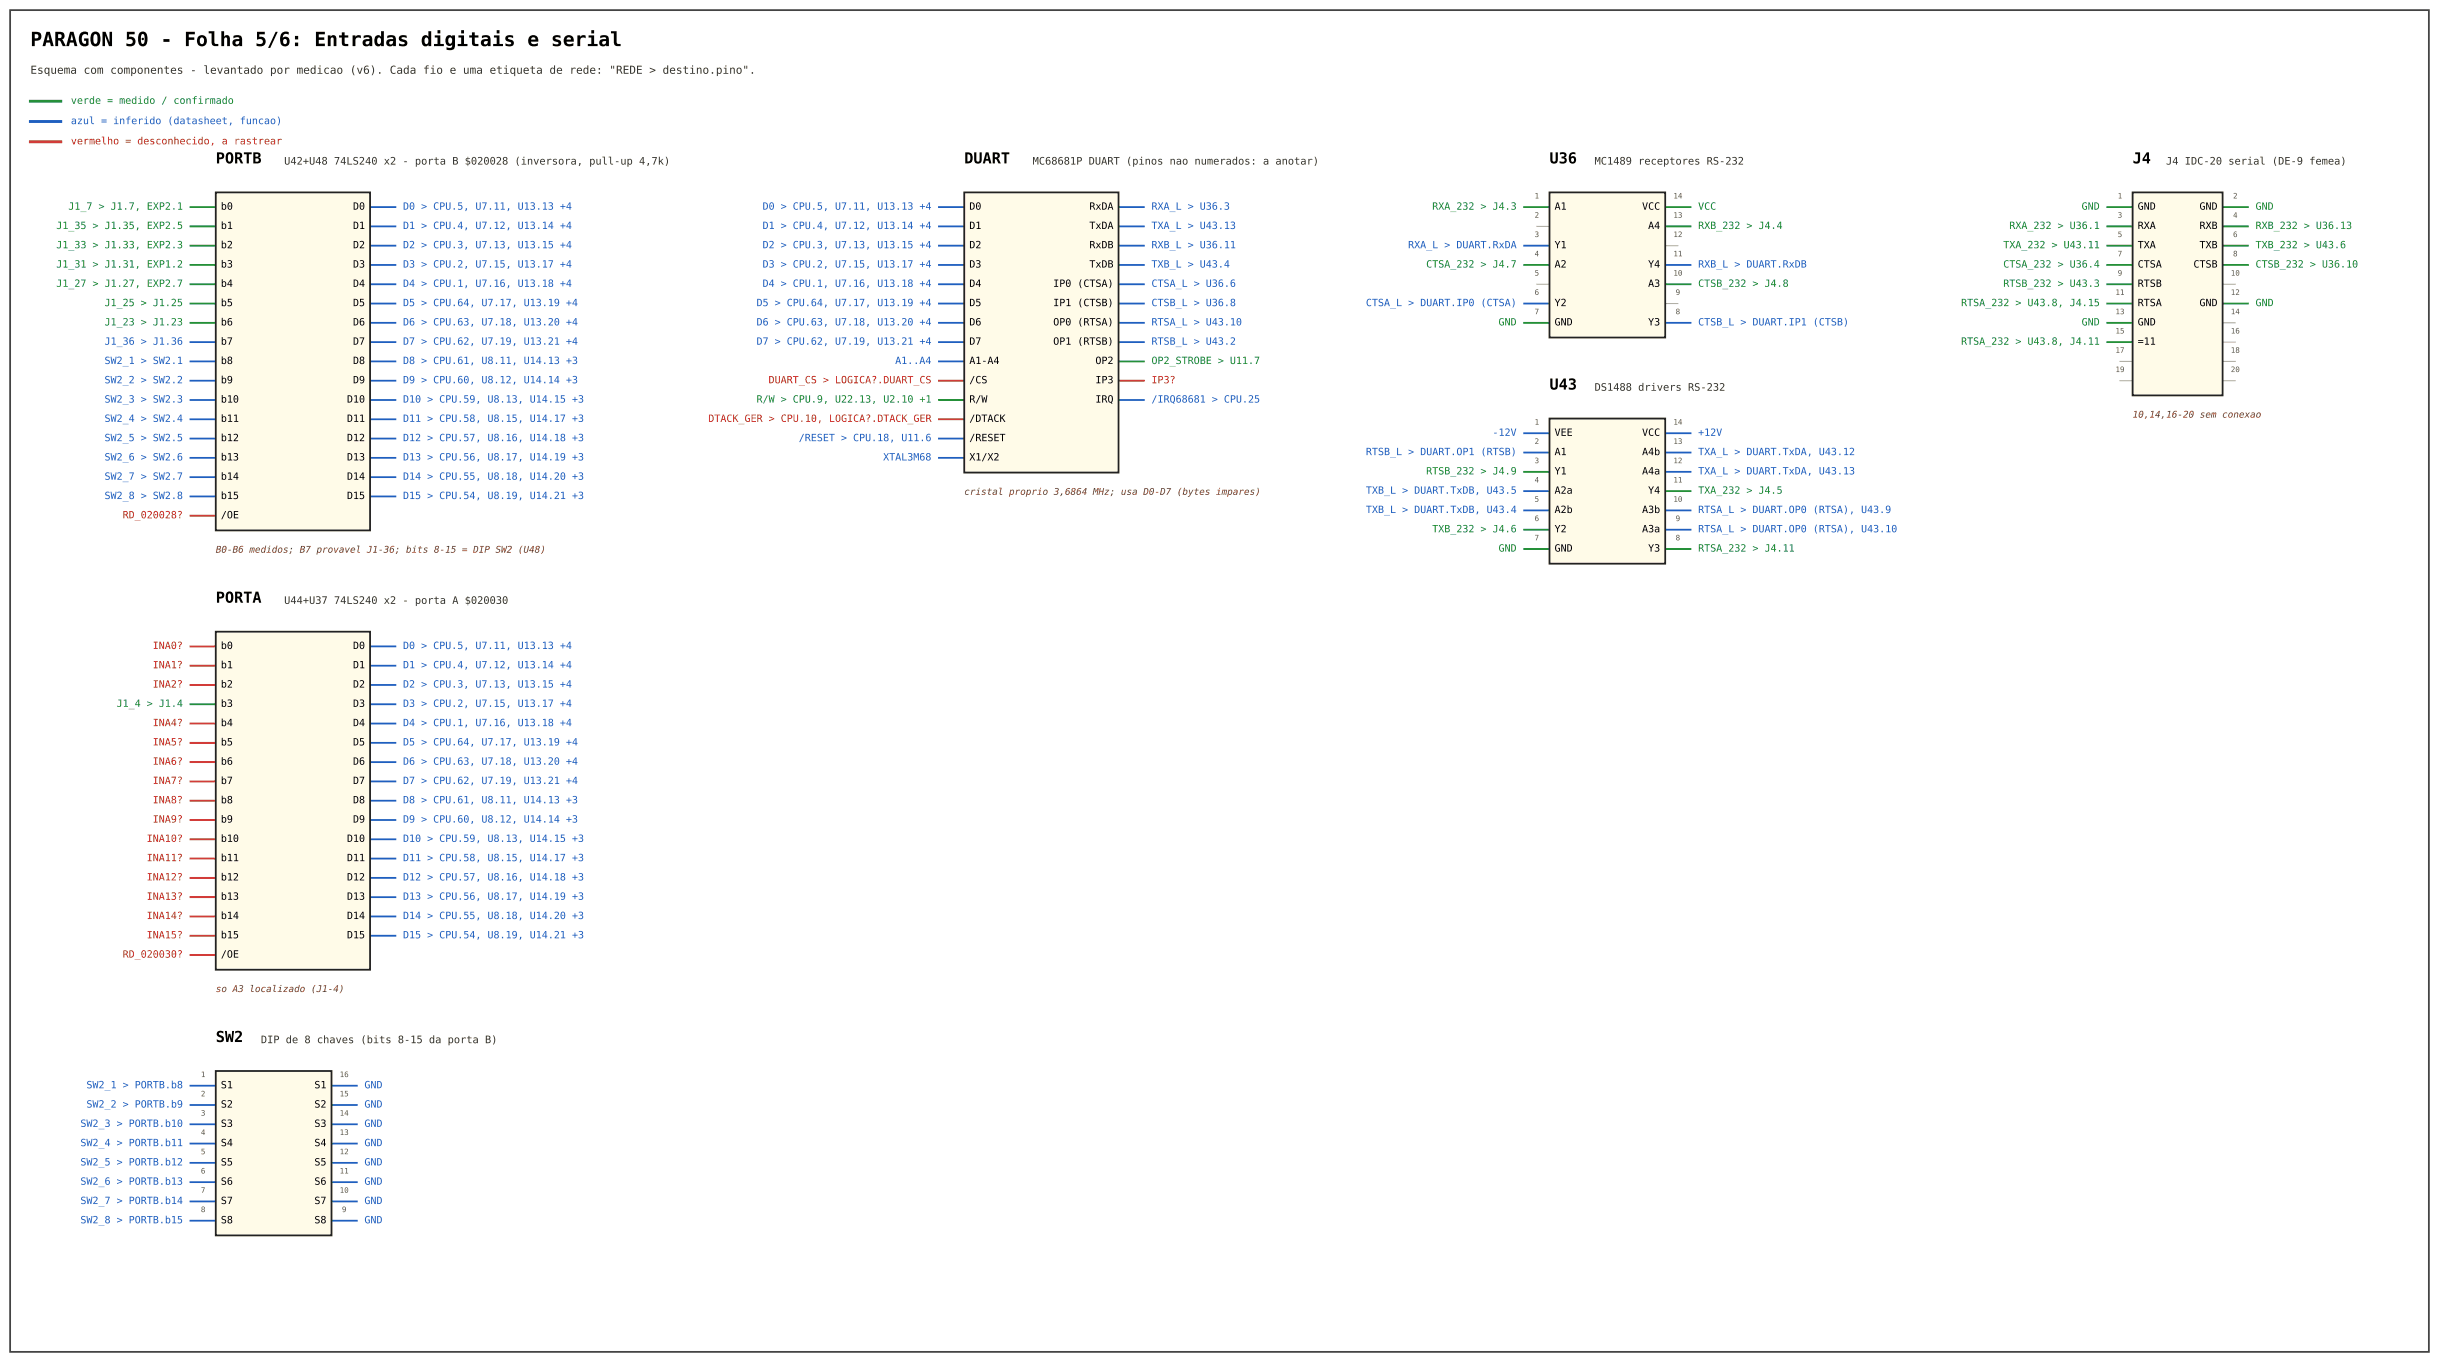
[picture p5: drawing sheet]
<svg xmlns="http://www.w3.org/2000/svg" width="482mm" height="269mm" viewBox="0 0 482 269" stroke-linecap="round" stroke-linejoin="round" font-family="sans-serif">
<defs><g id="words">
<text font-size="3.9" x="6" y="9.1">PARAGON 50 - Folha 5/6: Entradas digitais e serial</text>
<g font-size="3">
<text x="42.6" y="32.3">PORTB</text>
<text x="190.5" y="32.3">DUART</text>
<text x="306.1" y="32.3">U36</text>
<text x="421.2" y="32.3">J4</text>
<text x="306.1" y="76.9">U43</text>
<text x="42.6" y="119">PORTA</text>
<text x="42.6" y="205.8">SW2</text>
</g>
<text font-size="2.2" fill="#333" x="6" y="14.6">Esquema com componentes - levantado por medicao (v6). Cada fio e uma etiqueta de rede: &quot;REDE &gt; destino.pino&quot;.</text>
<g font-size="2" fill="#1a8a2e">
<text x="14" y="20.5">verde = medido / confirmado</text>
<text x="13.5" y="41.4">J1_7 &gt; J1.7, EXP2.1</text>
<text x="282.9" y="41.4">RXA_232 &gt; J4.3</text>
<text x="335.4" y="41.4">VCC</text>
<text x="411.2" y="41.4">GND</text>
<text x="445.5" y="41.4">GND</text>
<text x="11.1" y="45.2">J1_35 &gt; J1.35, EXP2.5</text>
<text x="335.4" y="45.2">RXB_232 &gt; J4.4</text>
<text x="396.9" y="45.2">RXA_232 &gt; U36.1</text>
<text x="445.5" y="45.2">RXB_232 &gt; U36.13</text>
<text x="11.1" y="49">J1_33 &gt; J1.33, EXP2.3</text>
<text x="11.1" y="52.8">J1_31 &gt; J1.31, EXP1.2</text>
<text x="281.7" y="52.8">CTSA_232 &gt; J4.7</text>
<text x="395.7" y="49">TXA_232 &gt; U43.11</text>
<text x="395.7" y="52.8">CTSA_232 &gt; U36.4</text>
<text x="445.5" y="49">TXB_232 &gt; U43.6</text>
<text x="445.5" y="52.8">CTSB_232 &gt; U36.10</text>
<text x="11.1" y="56.7">J1_27 &gt; J1.27, EXP2.7</text>
<text x="335.4" y="56.7">CTSB_232 &gt; J4.8</text>
<text x="395.7" y="56.7">RTSB_232 &gt; U43.3</text>
<text x="20.6" y="60.5">J1_25 &gt; J1.25</text>
<text x="20.6" y="64.3">J1_23 &gt; J1.23</text>
<text x="296" y="64.3">GND</text>
<text x="387.4" y="60.5">RTSA_232 &gt; U43.8, J4.15</text>
<text x="411.2" y="64.3">GND</text>
<text x="445.5" y="60.5">GND</text>
<text x="227.4" y="71.9">OP2_STROBE &gt; U11.7</text>
<text x="387.4" y="68.1">RTSA_232 &gt; U43.8, J4.11</text>
<text x="149.4" y="79.5">R/W &gt; CPU.9, U22.13, U2.10 +1</text>
<text x="281.7" y="93.7">RTSB_232 &gt; J4.9</text>
<text x="335.4" y="97.5">TXA_232 &gt; J4.5</text>
<text x="282.9" y="105.1">TXB_232 &gt; J4.6</text>
<text x="296" y="108.9">GND</text>
<text x="335.4" y="108.9">RTSA_232 &gt; J4.11</text>
<text x="23" y="139.6">J1_4 &gt; J1.4</text>
</g>
<g font-size="2" fill="#1f5fbf">
<text x="14" y="24.5">azul = inferido (datasheet, funcao)</text>
<text x="79.6" y="41.4">D0 &gt; CPU.5, U7.11, U13.13 +4</text>
<text x="150.6" y="41.4">D0 &gt; CPU.5, U7.11, U13.13 +4</text>
<text x="227.4" y="41.4">RXA_L &gt; U36.3</text>
<text x="79.6" y="45.2">D1 &gt; CPU.4, U7.12, U13.14 +4</text>
<text x="150.6" y="45.2">D1 &gt; CPU.4, U7.12, U13.14 +4</text>
<text x="227.4" y="45.2">TXA_L &gt; U43.13</text>
<text x="79.6" y="49">D2 &gt; CPU.3, U7.13, U13.15 +4</text>
<text x="79.6" y="52.8">D3 &gt; CPU.2, U7.15, U13.17 +4</text>
<text x="150.6" y="49">D2 &gt; CPU.3, U7.13, U13.15 +4</text>
<text x="150.6" y="52.8">D3 &gt; CPU.2, U7.15, U13.17 +4</text>
<text x="227.4" y="49">RXB_L &gt; U36.11</text>
<text x="227.4" y="52.8">TXB_L &gt; U43.4</text>
<text x="278.1" y="49">RXA_L &gt; DUART.RxDA</text>
<text x="335.4" y="52.8">RXB_L &gt; DUART.RxDB</text>
<text x="79.6" y="56.7">D4 &gt; CPU.1, U7.16, U13.18 +4</text>
<text x="150.6" y="56.7">D4 &gt; CPU.1, U7.16, U13.18 +4</text>
<text x="227.4" y="56.7">CTSA_L &gt; U36.6</text>
<text x="79.6" y="60.5">D5 &gt; CPU.64, U7.17, U13.19 +4</text>
<text x="79.6" y="64.3">D6 &gt; CPU.63, U7.18, U13.20 +4</text>
<text x="149.4" y="60.5">D5 &gt; CPU.64, U7.17, U13.19 +4</text>
<text x="149.4" y="64.3">D6 &gt; CPU.63, U7.18, U13.20 +4</text>
<text x="227.4" y="60.5">CTSB_L &gt; U36.8</text>
<text x="227.4" y="64.3">RTSA_L &gt; U43.10</text>
<text x="269.8" y="60.5">CTSA_L &gt; DUART.IP0 (CTSA)</text>
<text x="335.4" y="64.3">CTSB_L &gt; DUART.IP1 (CTSB)</text>
<text x="20.6" y="68.1">J1_36 &gt; J1.36</text>
<text x="20.6" y="71.9">SW2_1 &gt; SW2.1</text>
<text x="79.6" y="68.1">D7 &gt; CPU.62, U7.19, U13.21 +4</text>
<text x="79.6" y="71.9">D8 &gt; CPU.61, U8.11, U14.13 +3</text>
<text x="149.4" y="68.1">D7 &gt; CPU.62, U7.19, U13.21 +4</text>
<text x="176.8" y="71.9">A1..A4</text>
<text x="227.4" y="68.1">RTSB_L &gt; U43.2</text>
<text x="20.6" y="75.7">SW2_2 &gt; SW2.2</text>
<text x="79.6" y="75.7">D9 &gt; CPU.60, U8.12, U14.14 +3</text>
<text x="20.6" y="79.5">SW2_3 &gt; SW2.3</text>
<text x="20.6" y="83.3">SW2_4 &gt; SW2.4</text>
<text x="79.6" y="79.5">D10 &gt; CPU.59, U8.13, U14.15 +3</text>
<text x="79.6" y="83.3">D11 &gt; CPU.58, U8.15, U14.17 +3</text>
<text x="227.4" y="79.5">/IRQ68681 &gt; CPU.25</text>
<text x="20.6" y="87.1">SW2_5 &gt; SW2.5</text>
<text x="79.6" y="87.1">D12 &gt; CPU.57, U8.16, U14.18 +3</text>
<text x="157.8" y="87.1">/RESET &gt; CPU.18, U11.6</text>
<text x="269.8" y="89.9">RTSB_L &gt; DUART.OP1 (RTSB)</text>
<text x="294.8" y="86.1">-12V</text>
<text x="335.4" y="86.1">+12V</text>
<text x="335.4" y="89.9">TXA_L &gt; DUART.TxDA, U43.12</text>
<text x="20.6" y="90.9">SW2_6 &gt; SW2.6</text>
<text x="20.6" y="94.8">SW2_7 &gt; SW2.7</text>
<text x="79.6" y="90.9">D13 &gt; CPU.56, U8.17, U14.19 +3</text>
<text x="79.6" y="94.8">D14 &gt; CPU.55, U8.18, U14.20 +3</text>
<text x="174.4" y="90.9">XTAL3M68</text>
<text x="335.4" y="93.7">TXA_L &gt; DUART.TxDA, U43.13</text>
<text x="20.6" y="98.6">SW2_8 &gt; SW2.8</text>
<text x="79.6" y="98.6">D15 &gt; CPU.54, U8.19, U14.21 +3</text>
<text x="269.8" y="97.5">TXB_L &gt; DUART.TxDB, U43.5</text>
<text x="269.8" y="101.3">TXB_L &gt; DUART.TxDB, U43.4</text>
<text x="335.4" y="101.3">RTSA_L &gt; DUART.OP0 (RTSA), U43.9</text>
<text x="335.4" y="105.1">RTSA_L &gt; DUART.OP0 (RTSA), U43.10</text>
<text x="79.6" y="128.2">D0 &gt; CPU.5, U7.11, U13.13 +4</text>
<text x="79.6" y="132">D1 &gt; CPU.4, U7.12, U13.14 +4</text>
<text x="79.6" y="135.8">D2 &gt; CPU.3, U7.13, U13.15 +4</text>
<text x="79.6" y="139.6">D3 &gt; CPU.2, U7.15, U13.17 +4</text>
<text x="79.6" y="143.4">D4 &gt; CPU.1, U7.16, U13.18 +4</text>
<text x="79.6" y="147.2">D5 &gt; CPU.64, U7.17, U13.19 +4</text>
<text x="79.6" y="151">D6 &gt; CPU.63, U7.18, U13.20 +4</text>
<text x="79.6" y="154.9">D7 &gt; CPU.62, U7.19, U13.21 +4</text>
<text x="79.6" y="158.7">D8 &gt; CPU.61, U8.11, U14.13 +3</text>
<text x="79.6" y="162.5">D9 &gt; CPU.60, U8.12, U14.14 +3</text>
<text x="79.6" y="166.3">D10 &gt; CPU.59, U8.13, U14.15 +3</text>
<text x="79.6" y="170.1">D11 &gt; CPU.58, U8.15, U14.17 +3</text>
<text x="79.6" y="173.9">D12 &gt; CPU.57, U8.16, U14.18 +3</text>
<text x="79.6" y="177.7">D13 &gt; CPU.56, U8.17, U14.19 +3</text>
<text x="79.6" y="181.5">D14 &gt; CPU.55, U8.18, U14.20 +3</text>
<text x="79.6" y="185.3">D15 &gt; CPU.54, U8.19, U14.21 +3</text>
<text x="17.1" y="215">SW2_1 &gt; PORTB.b8</text>
<text x="72" y="215">GND</text>
<text x="17.1" y="218.8">SW2_2 &gt; PORTB.b9</text>
<text x="72" y="218.8">GND</text>
<text x="15.9" y="222.6">SW2_3 &gt; PORTB.b10</text>
<text x="15.9" y="226.4">SW2_4 &gt; PORTB.b11</text>
<text x="72" y="222.6">GND</text>
<text x="72" y="226.4">GND</text>
<text x="15.9" y="230.2">SW2_5 &gt; PORTB.b12</text>
<text x="72" y="230.2">GND</text>
<text x="15.9" y="234">SW2_6 &gt; PORTB.b13</text>
<text x="15.9" y="237.8">SW2_7 &gt; PORTB.b14</text>
<text x="72" y="234">GND</text>
<text x="72" y="237.8">GND</text>
<text x="15.9" y="241.6">SW2_8 &gt; PORTB.b15</text>
<text x="72" y="241.6">GND</text>
</g>
<g font-size="2" fill="#d02020">
<text x="14" y="28.5">vermelho = desconhecido, a rastrear</text>
<text x="151.8" y="75.7">DUART_CS &gt; LOGICA?.DUART_CS</text>
<text x="227.4" y="75.7">IP3?</text>
<text x="139.9" y="83.3">DTACK_GER &gt; CPU.10, LOGICA?.DTACK_GER</text>
<text x="24.2" y="102.4">RD_020028?</text>
<text x="30.2" y="128.2">INA0?</text>
<text x="30.2" y="132">INA1?</text>
<text x="30.2" y="135.8">INA2?</text>
<text x="30.2" y="143.4">INA4?</text>
<text x="30.2" y="147.2">INA5?</text>
<text x="30.2" y="151">INA6?</text>
<text x="30.2" y="154.9">INA7?</text>
<text x="30.2" y="158.7">INA8?</text>
<text x="29" y="166.3">INA10?</text>
<text x="30.2" y="162.5">INA9?</text>
<text x="29" y="170.1">INA11?</text>
<text x="29" y="173.9">INA12?</text>
<text x="29" y="177.7">INA13?</text>
<text x="29" y="181.5">INA14?</text>
<text x="29" y="185.3">INA15?</text>
<text x="24.2" y="189.1">RD_020030?</text>
</g>
<g font-size="2" fill="#333">
<text x="56.1" y="32.5">U42+U48 74LS240 x2 - porta B $020028 (inversora, pull-up 4,7k)</text>
<text x="204" y="32.5">MC68681P DUART (pinos nao numerados: a anotar)</text>
<text x="315" y="32.5">MC1489 receptores RS-232</text>
<text x="427.8" y="32.5">J4 IDC-20 serial (DE-9 femea)</text>
<text x="315" y="77.2">DS1488 drivers RS-232</text>
<text x="56.1" y="119.3">U44+U37 74LS240 x2 - porta A $020030</text>
<text x="51.5" y="206">DIP de 8 chaves (bits 8-15 da porta B)</text>
</g>
<g font-size="2">
<text x="43.6" y="41.4">b0</text>
<text x="69.7" y="41.4">D0</text>
<text x="191.5" y="41.4">D0</text>
<text x="215.2" y="41.4">RxDA</text>
<text x="307.1" y="41.4">A1</text>
<text x="324.3" y="41.4">VCC</text>
<text x="422.2" y="41.4">GND</text>
<text x="434.4" y="41.4">GND</text>
<text x="43.6" y="45.2">b1</text>
<text x="69.7" y="45.2">D1</text>
<text x="191.5" y="45.2">D1</text>
<text x="215.2" y="45.2">TxDA</text>
<text x="325.5" y="45.2">A4</text>
<text x="422.2" y="45.2">RXA</text>
<text x="434.4" y="45.2">RXB</text>
<text x="43.6" y="49">b2</text>
<text x="43.6" y="52.8">b3</text>
<text x="69.7" y="49">D2</text>
<text x="69.7" y="52.8">D3</text>
<text x="191.5" y="49">D2</text>
<text x="191.5" y="52.8">D3</text>
<text x="215.2" y="49">RxDB</text>
<text x="215.2" y="52.8">TxDB</text>
<text x="307.1" y="49">Y1</text>
<text x="307.1" y="52.8">A2</text>
<text x="325.5" y="52.8">Y4</text>
<text x="422.2" y="49">TXA</text>
<text x="422.2" y="52.8">CTSA</text>
<text x="433.3" y="52.8">CTSB</text>
<text x="434.4" y="49">TXB</text>
<text x="43.6" y="56.7">b4</text>
<text x="69.7" y="56.7">D4</text>
<text x="191.5" y="56.7">D4</text>
<text x="208" y="56.7">IP0 (CTSA)</text>
<text x="325.5" y="56.7">A3</text>
<text x="422.2" y="56.7">RTSB</text>
<text x="43.6" y="60.5">b5</text>
<text x="43.6" y="64.3">b6</text>
<text x="69.7" y="60.5">D5</text>
<text x="69.7" y="64.3">D6</text>
<text x="191.5" y="60.5">D5</text>
<text x="191.5" y="64.3">D6</text>
<text x="208" y="60.5">IP1 (CTSB)</text>
<text x="208" y="64.3">OP0 (RTSA)</text>
<text x="307.1" y="60.5">Y2</text>
<text x="307.1" y="64.3">GND</text>
<text x="325.5" y="64.3">Y3</text>
<text x="422.2" y="60.5">RTSA</text>
<text x="422.2" y="64.3">GND</text>
<text x="434.4" y="60.5">GND</text>
<text x="43.6" y="68.1">b7</text>
<text x="43.6" y="71.9">b8</text>
<text x="69.7" y="68.1">D7</text>
<text x="69.7" y="71.9">D8</text>
<text x="191.5" y="68.1">D7</text>
<text x="191.5" y="71.9">A1-A4</text>
<text x="208" y="68.1">OP1 (RTSB)</text>
<text x="216.4" y="71.9">OP2</text>
<text x="422.2" y="68.1">=11</text>
<text x="43.6" y="75.7">b9</text>
<text x="69.7" y="75.7">D9</text>
<text x="191.5" y="75.7">/CS</text>
<text x="216.4" y="75.7">IP3</text>
<text x="43.6" y="79.5">b10</text>
<text x="43.6" y="83.3">b11</text>
<text x="68.5" y="79.5">D10</text>
<text x="68.5" y="83.3">D11</text>
<text x="191.5" y="79.5">R/W</text>
<text x="191.5" y="83.3">/DTACK</text>
<text x="216.4" y="79.5">IRQ</text>
<text x="43.6" y="87.1">b12</text>
<text x="68.5" y="87.1">D12</text>
<text x="191.5" y="87.1">/RESET</text>
<text x="307.1" y="86.1">VEE</text>
<text x="307.1" y="89.9">A1</text>
<text x="324.3" y="86.1">VCC</text>
<text x="324.3" y="89.9">A4b</text>
<text x="43.6" y="90.9">b13</text>
<text x="43.6" y="94.8">b14</text>
<text x="68.5" y="90.9">D13</text>
<text x="68.5" y="94.8">D14</text>
<text x="191.5" y="90.9">X1/X2</text>
<text x="307.1" y="93.7">Y1</text>
<text x="324.3" y="93.7">A4a</text>
<text x="43.6" y="98.6">b15</text>
<text x="68.5" y="98.6">D15</text>
<text x="307.1" y="97.5">A2a</text>
<text x="307.1" y="101.3">A2b</text>
<text x="324.3" y="101.3">A3b</text>
<text x="325.5" y="97.5">Y4</text>
<text x="43.6" y="102.4">/OE</text>
<text x="307.1" y="105.1">Y2</text>
<text x="324.3" y="105.1">A3a</text>
<text x="307.1" y="108.9">GND</text>
<text x="325.5" y="108.9">Y3</text>
<text x="43.6" y="128.2">b0</text>
<text x="43.6" y="132">b1</text>
<text x="69.7" y="128.2">D0</text>
<text x="69.7" y="132">D1</text>
<text x="43.6" y="135.8">b2</text>
<text x="69.7" y="135.8">D2</text>
<text x="43.6" y="139.6">b3</text>
<text x="43.6" y="143.4">b4</text>
<text x="69.7" y="139.6">D3</text>
<text x="69.7" y="143.4">D4</text>
<text x="43.6" y="147.2">b5</text>
<text x="69.7" y="147.2">D5</text>
<text x="43.6" y="151">b6</text>
<text x="43.6" y="154.9">b7</text>
<text x="69.7" y="151">D6</text>
<text x="69.7" y="154.9">D7</text>
<text x="43.6" y="158.7">b8</text>
<text x="69.7" y="158.7">D8</text>
<text x="43.6" y="162.5">b9</text>
<text x="43.6" y="166.3">b10</text>
<text x="68.5" y="166.3">D10</text>
<text x="69.7" y="162.5">D9</text>
<text x="43.6" y="170.1">b11</text>
<text x="43.6" y="173.9">b12</text>
<text x="68.5" y="170.1">D11</text>
<text x="68.5" y="173.9">D12</text>
<text x="43.6" y="177.7">b13</text>
<text x="68.5" y="177.7">D13</text>
<text x="43.6" y="181.5">b14</text>
<text x="43.6" y="185.3">b15</text>
<text x="68.5" y="181.5">D14</text>
<text x="68.5" y="185.3">D15</text>
<text x="43.6" y="189.1">/OE</text>
<text x="43.6" y="215">S1</text>
<text x="62.1" y="215">S1</text>
<text x="43.6" y="218.8">S2</text>
<text x="62.1" y="218.8">S2</text>
<text x="43.6" y="222.6">S3</text>
<text x="43.6" y="226.4">S4</text>
<text x="62.1" y="222.6">S3</text>
<text x="62.1" y="226.4">S4</text>
<text x="43.6" y="230.2">S5</text>
<text x="62.1" y="230.2">S5</text>
<text x="43.6" y="234">S6</text>
<text x="43.6" y="237.8">S7</text>
<text x="62.1" y="234">S6</text>
<text x="62.1" y="237.8">S7</text>
<text x="43.6" y="241.6">S8</text>
<text x="62.1" y="241.6">S8</text>
</g>
<g font-size="1.8" fill="#7a4a00">
<text x="421.2" y="82.5">10,14,16-20 sem conexao</text>
<text x="190.5" y="97.7">cristal proprio 3,6864 MHz; usa D0-D7 (bytes impares)</text>
<text x="42.6" y="109.2">B0-B6 medidos; B7 provavel J1-36; bits 8-15 = DIP SW2 (U48)</text>
<text x="42.6" y="195.9">so A3 localizado (J1-4)</text>
</g>
<g font-size="1.5" fill="#555">
<text x="303.1" y="39.2">1</text>
<text x="330.5" y="39.2">14</text>
<text x="418.3" y="39.2">1</text>
<text x="441.1" y="39.2">2</text>
<text x="303.1" y="43">2</text>
<text x="303.1" y="46.8">3</text>
<text x="330.5" y="43">13</text>
<text x="330.5" y="46.8">12</text>
<text x="418.3" y="43">3</text>
<text x="418.3" y="46.8">5</text>
<text x="441.1" y="43">4</text>
<text x="441.1" y="46.8">6</text>
<text x="303.1" y="50.6">4</text>
<text x="330.5" y="50.6">11</text>
<text x="418.3" y="50.6">7</text>
<text x="441.1" y="50.6">8</text>
<text x="303.1" y="54.4">5</text>
<text x="303.1" y="58.2">6</text>
<text x="330.5" y="54.4">10</text>
<text x="331" y="58.2">9</text>
<text x="417.9" y="58.2">11</text>
<text x="418.3" y="54.4">9</text>
<text x="440.6" y="54.4">10</text>
<text x="440.6" y="58.2">12</text>
<text x="303.1" y="62.1">7</text>
<text x="331" y="62.1">8</text>
<text x="417.9" y="62.1">13</text>
<text x="417.9" y="65.9">15</text>
<text x="440.6" y="62.1">14</text>
<text x="440.6" y="65.9">16</text>
<text x="417.9" y="69.7">17</text>
<text x="440.6" y="69.7">18</text>
<text x="417.9" y="73.5">19</text>
<text x="440.6" y="73.5">20</text>
<text x="303.1" y="83.9">1</text>
<text x="330.5" y="83.9">14</text>
<text x="303.1" y="87.7">2</text>
<text x="330.5" y="87.7">13</text>
<text x="303.1" y="91.5">3</text>
<text x="303.1" y="95.3">4</text>
<text x="330.5" y="91.5">12</text>
<text x="330.5" y="95.3">11</text>
<text x="303.1" y="99.1">5</text>
<text x="330.5" y="99.1">10</text>
<text x="303.1" y="102.9">6</text>
<text x="303.1" y="106.7">7</text>
<text x="331" y="102.9">9</text>
<text x="331" y="106.7">8</text>
<text x="39.7" y="212.7">1</text>
<text x="67.1" y="212.7">16</text>
<text x="39.7" y="216.5">2</text>
<text x="39.7" y="220.4">3</text>
<text x="67.1" y="216.5">15</text>
<text x="67.1" y="220.4">14</text>
<text x="39.7" y="224.2">4</text>
<text x="39.7" y="228">5</text>
<text x="67.1" y="224.2">13</text>
<text x="67.1" y="228">12</text>
<text x="39.7" y="231.8">6</text>
<text x="67.1" y="231.8">11</text>
<text x="39.7" y="235.6">7</text>
<text x="39.7" y="239.4">8</text>
<text x="67.1" y="235.6">10</text>
<text x="67.5" y="239.4">9</text>
</g>
</g></defs>
<path d="M2 2h477.8v265h-477.8z" fill="none" stroke="#444" stroke-width=".35"/>
<g fill="none" stroke="#1a8a2e" stroke-width=".35">
<path d="M37.6 40.9h5M37.6 44.7h5M37.6 48.5h5M37.6 52.3h5M37.6 56.1h5M37.6 60h5M301.1 40.9h5M301.1 52.3h5M328.9 40.9h5M328.9 44.7h5M328.9 56.1h5M416.2 40.9h5"/>
<path d="M416.2 44.7h5M416.2 48.5h5M416.2 52.3h5M416.2 56.1h5M416.2 60h5M439 40.9h5M439 44.7h5M439 48.5h5M439 52.3h5M439 60h5M37.6 63.8h5M185.5 79h5"/>
<path d="M220.9 71.4h5M301.1 63.8h5M416.2 63.8h5M416.2 67.6h5M301.1 93.2h5M328.9 97h5M301.1 104.6h5M301.1 108.4h5M328.9 108.4h5M37.6 139.1h5"/>
</g>
<g fill="none" stroke="#1f5fbf" stroke-width=".35">
<path d="M73.1 40.9h5M73.1 44.7h5M73.1 48.5h5M73.1 52.3h5M73.1 56.1h5M73.1 60h5M185.5 40.9h5M185.5 44.7h5M185.5 48.5h5M185.5 52.3h5M185.5 56.1h5M185.5 60h5"/>
<path d="M220.9 40.9h5M220.9 44.7h5M220.9 48.5h5M220.9 52.3h5M220.9 56.1h5M220.9 60h5M301.1 48.5h5M301.1 60h5M328.9 52.3h5M37.6 67.6h5M37.6 71.4h5M37.6 75.2h5"/>
<path d="M37.6 79h5M73.1 67.6h5M73.1 71.4h5M73.1 75.2h5M73.1 79h5M73.1 63.8h5M185.5 67.6h5M185.5 71.4h5M185.5 63.8h5M220.9 67.6h5M220.9 79h5M220.9 63.8h5"/>
<path d="M328.9 63.8h5M37.6 82.8h5M37.6 86.6h5M37.6 90.4h5M37.6 94.2h5M37.6 98.1h5M73.1 82.8h5M73.1 86.6h5M73.1 90.4h5M73.1 94.2h5M73.1 98.1h5M185.5 86.6h5"/>
<path d="M185.5 90.4h5M301.1 85.6h5M301.1 89.4h5M301.1 97h5M328.9 85.6h5M328.9 89.4h5M328.9 93.2h5M301.1 100.8h5M328.9 100.8h5M328.9 104.6h5M73.1 127.7h5M73.1 131.5h5"/>
<path d="M73.1 135.3h5M73.1 139.1h5M73.1 142.9h5M73.1 146.7h5M73.1 150.5h5M73.1 154.3h5M73.1 158.2h5M73.1 162h5M73.1 165.8h5M73.1 169.6h5M73.1 173.4h5M73.1 177.2h5"/>
<path d="M73.1 181h5M73.1 184.8h5M37.6 214.4h5M37.6 218.3h5M65.5 214.4h5M65.5 218.3h5M37.6 222.1h5M37.6 225.9h5M37.6 229.7h5M37.6 233.5h5M37.6 237.3h5M65.5 222.1h5"/>
<path d="M65.5 225.9h5M65.5 229.7h5M65.5 233.5h5M65.5 237.3h5M37.6 241.1h5M65.5 241.1h5"/>
</g>
<g fill="none" stroke="#d02020" stroke-width=".35">
<path d="M185.5 75.2h5M220.9 75.2h5M185.5 82.8h5M37.6 101.9h5M37.6 127.7h5M37.6 131.5h5M37.6 135.3h5M37.6 142.9h5M37.6 146.7h5M37.6 150.5h5M37.6 154.3h5M37.6 158.2h5"/>
<path d="M37.6 162h5M37.6 165.8h5M37.6 169.6h5M37.6 173.4h5M37.6 177.2h5M37.6 181h5M37.6 184.8h5M37.6 188.6h5"/>
</g>
<path d="M303.6 44.7h2.5M303.6 56.1h2.5M328.9 48.5h2.5M328.9 60h2.5M439 56.1h2.5M418.7 71.4h2.5M418.7 75.2h2.5M439 71.4h2.5M439 75.2h2.5M439 63.8h2.5M439 67.6h2.5" fill="none" stroke="#aaa" stroke-width=".21"/>
<path d="M6 20h6" fill="none" stroke="#1a8a2e" stroke-width=".56"/>
<path d="M6 24h6" fill="none" stroke="#1f5fbf" stroke-width=".56"/>
<path d="M6 28h6" fill="none" stroke="#d02020" stroke-width=".56"/>
<g fill="#fffbe8" stroke="#222" stroke-width=".35">
<path d="M42.6 38h30.5v66.8h-30.5z"/>
<path d="M42.6 124.8h30.5v66.7h-30.5z"/>
<path d="M42.6 211.5h22.9v32.5h-22.9z"/>
<path d="M190.5 38h30.4v55.3h-30.4z"/>
<path d="M306.1 38h22.8v28.7h-22.8z"/>
<path d="M306.1 82.7h22.8v28.6h-22.8z"/>
<path d="M421.2 38h17.8v40.1h-17.8z"/>
</g>
<use href="#words"/>
</svg>
